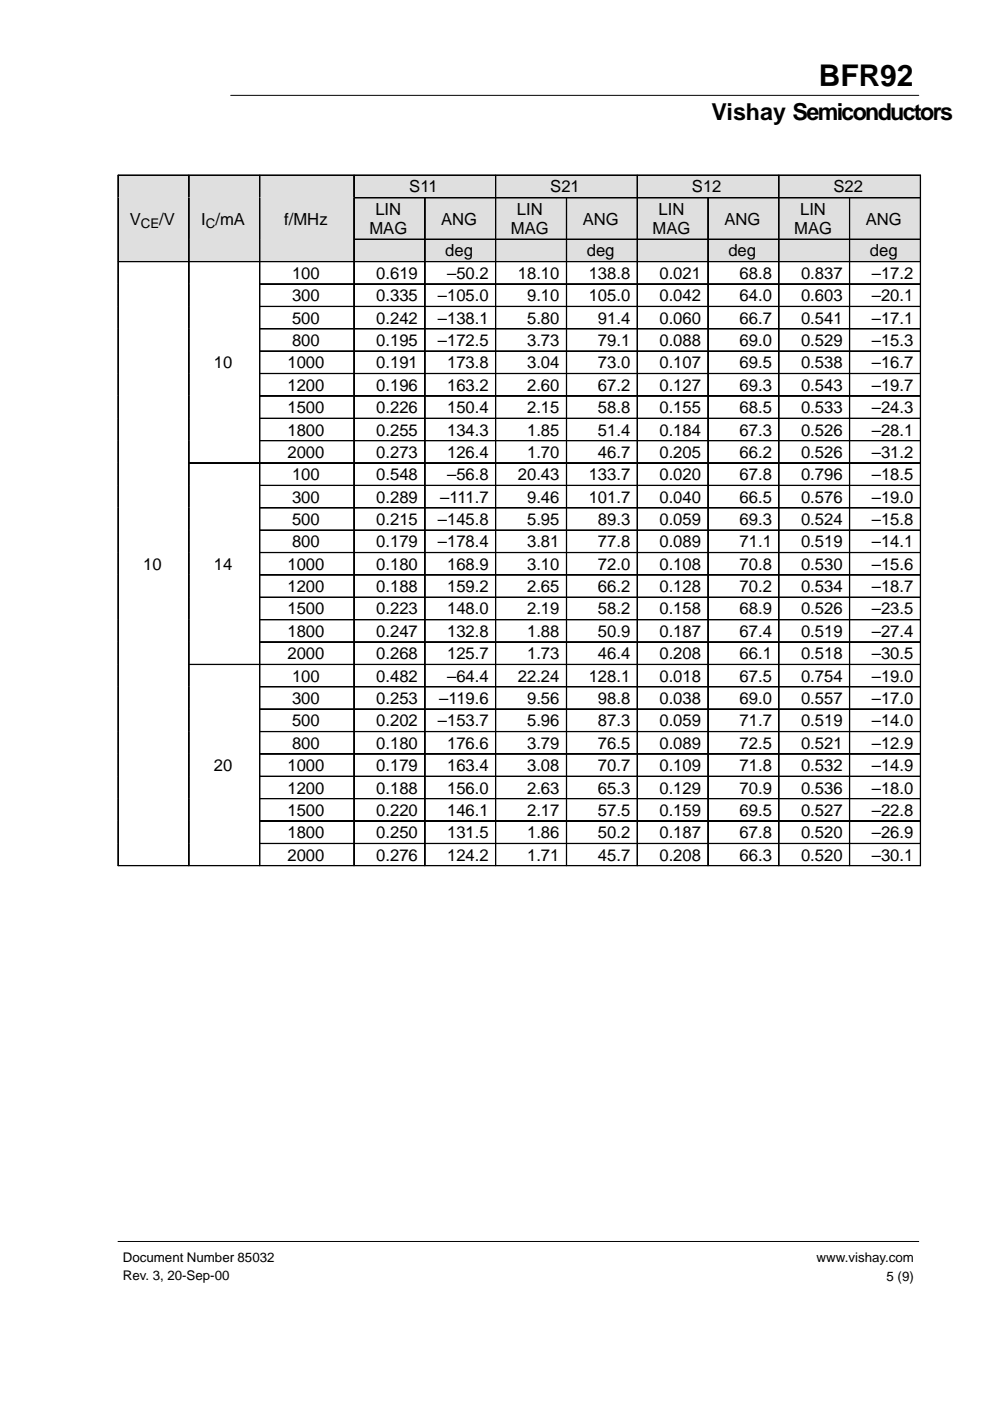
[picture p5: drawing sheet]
<svg xmlns="http://www.w3.org/2000/svg" width="210mm" height="297mm" viewBox="0 0 210 297" stroke-linecap="round" stroke-linejoin="round" font-family="sans-serif">
<defs><g id="words">
<text font-size="6.3" x="173.6" y="18.2">BFR92</text>
<text font-size="4.9" x="150.8" y="25.4">Vishay Semiconductors</text>
<g font-size="3.5">
<text x="86.8" y="40.8">S11</text>
<text x="116.7" y="40.8">S21</text>
<text x="146.7" y="40.8">S12</text>
<text x="176.7" y="40.8">S22</text>
<text x="27.5" y="47.6">V</text>
<text x="33.8" y="47.6">/V</text>
<text x="42.7" y="47.6">I /mA</text>
<text x="60.3" y="47.6">f/MHz</text>
<text x="79.6" y="45.6">LIN</text>
<text x="93.5" y="47.6">ANG</text>
<text x="109.6" y="45.6">LIN</text>
<text x="123.6" y="47.6">ANG</text>
<text x="139.6" y="45.6">LIN</text>
<text x="153.6" y="47.6">ANG</text>
<text x="169.6" y="45.6">LIN</text>
<text x="183.6" y="47.6">ANG</text>
<text x="78.3" y="49.7">MAG</text>
<text x="108.3" y="49.7">MAG</text>
<text x="138.4" y="49.7">MAG</text>
<text x="168.4" y="49.7">MAG</text>
<text x="61.9" y="59.1">100</text>
<text x="79.8" y="59.1">0.619</text>
<text x="94.4" y="54.4">deg</text>
<text x="94.8" y="59.1">–50.2</text>
<text x="109.8" y="59.1">18.10</text>
<text x="124.4" y="54.4">deg</text>
<text x="124.8" y="59.1">138.8</text>
<text x="139.8" y="59.1">0.021</text>
<text x="154.4" y="54.4">deg</text>
<text x="156.8" y="59.1">68.8</text>
<text x="169.8" y="59.1">0.837</text>
<text x="184.4" y="54.4">deg</text>
<text x="184.8" y="59.1">–17.2</text>
<text x="61.9" y="63.9">300</text>
<text x="79.8" y="63.9">0.335</text>
<text x="92.8" y="63.9">–105.0</text>
<text x="111.8" y="63.9">9.10</text>
<text x="124.8" y="63.9">105.0</text>
<text x="139.8" y="63.9">0.042</text>
<text x="156.8" y="63.9">64.0</text>
<text x="169.8" y="63.9">0.603</text>
<text x="184.8" y="63.9">–20.1</text>
<text x="61.9" y="68.6">500</text>
<text x="79.8" y="68.6">0.242</text>
<text x="92.8" y="68.6">–138.1</text>
<text x="111.8" y="68.6">5.80</text>
<text x="126.8" y="68.6">91.4</text>
<text x="139.8" y="68.6">0.060</text>
<text x="156.8" y="68.6">66.7</text>
<text x="169.8" y="68.6">0.541</text>
<text x="184.8" y="68.6">–17.1</text>
<text x="61.9" y="73.4">800</text>
<text x="79.8" y="73.4">0.195</text>
<text x="92.8" y="73.4">–172.5</text>
<text x="111.8" y="73.4">3.73</text>
<text x="126.8" y="73.4">79.1</text>
<text x="139.8" y="73.4">0.088</text>
<text x="156.8" y="73.4">69.0</text>
<text x="169.8" y="73.4">0.529</text>
<text x="184.8" y="73.4">–15.3</text>
<text x="45.3" y="78.1">10</text>
<text x="60.9" y="78.1">1000</text>
<text x="60.9" y="82.8">1200</text>
<text x="79.8" y="78.1">0.191</text>
<text x="79.8" y="82.8">0.196</text>
<text x="94.8" y="78.1">173.8</text>
<text x="94.8" y="82.8">163.2</text>
<text x="111.8" y="78.1">3.04</text>
<text x="111.8" y="82.8">2.60</text>
<text x="126.8" y="78.1">73.0</text>
<text x="126.8" y="82.8">67.2</text>
<text x="139.8" y="78.1">0.107</text>
<text x="139.8" y="82.8">0.127</text>
<text x="156.8" y="78.1">69.5</text>
<text x="156.8" y="82.8">69.3</text>
<text x="169.8" y="78.1">0.538</text>
<text x="169.8" y="82.8">0.543</text>
<text x="184.8" y="78.1">–16.7</text>
<text x="184.8" y="82.8">–19.7</text>
<text x="60.9" y="87.6">1500</text>
<text x="79.8" y="87.6">0.226</text>
<text x="94.8" y="87.6">150.4</text>
<text x="111.8" y="87.6">2.15</text>
<text x="126.8" y="87.6">58.8</text>
<text x="139.8" y="87.6">0.155</text>
<text x="156.8" y="87.6">68.5</text>
<text x="169.8" y="87.6">0.533</text>
<text x="184.8" y="87.6">–24.3</text>
<text x="60.9" y="92.3">1800</text>
<text x="79.8" y="92.3">0.255</text>
<text x="94.8" y="92.3">134.3</text>
<text x="111.8" y="92.3">1.85</text>
<text x="126.8" y="92.3">51.4</text>
<text x="139.8" y="92.3">0.184</text>
<text x="156.8" y="92.3">67.3</text>
<text x="169.8" y="92.3">0.526</text>
<text x="184.8" y="92.3">–28.1</text>
<text x="60.9" y="97.1">2000</text>
<text x="61.9" y="101.8">100</text>
<text x="79.8" y="97.1">0.273</text>
<text x="79.8" y="101.8">0.548</text>
<text x="94.8" y="97.1">126.4</text>
<text x="94.8" y="101.8">–56.8</text>
<text x="109.8" y="101.8">20.43</text>
<text x="111.8" y="97.1">1.70</text>
<text x="124.8" y="101.8">133.7</text>
<text x="126.8" y="97.1">46.7</text>
<text x="139.8" y="97.1">0.205</text>
<text x="139.8" y="101.8">0.020</text>
<text x="156.8" y="97.1">66.2</text>
<text x="156.8" y="101.8">67.8</text>
<text x="169.8" y="97.1">0.526</text>
<text x="169.8" y="101.8">0.796</text>
<text x="184.8" y="97.1">–31.2</text>
<text x="184.8" y="101.8">–18.5</text>
<text x="61.9" y="106.6">300</text>
<text x="79.8" y="106.6">0.289</text>
<text x="93.4" y="106.6">–111.7</text>
<text x="111.8" y="106.6">9.46</text>
<text x="124.8" y="106.6">101.7</text>
<text x="139.8" y="106.6">0.040</text>
<text x="156.8" y="106.6">66.5</text>
<text x="169.8" y="106.6">0.576</text>
<text x="184.8" y="106.6">–19.0</text>
<text x="61.9" y="111.3">500</text>
<text x="79.8" y="111.3">0.215</text>
<text x="92.8" y="111.3">–145.8</text>
<text x="111.8" y="111.3">5.95</text>
<text x="126.8" y="111.3">89.3</text>
<text x="139.8" y="111.3">0.059</text>
<text x="156.8" y="111.3">69.3</text>
<text x="169.8" y="111.3">0.524</text>
<text x="184.8" y="111.3">–15.8</text>
<text x="61.9" y="116.1">800</text>
<text x="79.8" y="116.1">0.179</text>
<text x="92.8" y="116.1">–178.4</text>
<text x="111.8" y="116.1">3.81</text>
<text x="126.8" y="116.1">77.8</text>
<text x="139.8" y="116.1">0.089</text>
<text x="156.8" y="116.1">71.1</text>
<text x="169.8" y="116.1">0.519</text>
<text x="184.8" y="116.1">–14.1</text>
<text x="30.3" y="120.8">10</text>
<text x="45.3" y="120.8">14</text>
<text x="60.9" y="120.8">1000</text>
<text x="60.9" y="125.5">1200</text>
<text x="79.8" y="120.8">0.180</text>
<text x="79.8" y="125.5">0.188</text>
<text x="94.8" y="120.8">168.9</text>
<text x="94.8" y="125.5">159.2</text>
<text x="111.8" y="120.8">3.10</text>
<text x="111.8" y="125.5">2.65</text>
<text x="126.8" y="120.8">72.0</text>
<text x="126.8" y="125.5">66.2</text>
<text x="139.8" y="120.8">0.108</text>
<text x="139.8" y="125.5">0.128</text>
<text x="156.8" y="120.8">70.8</text>
<text x="156.8" y="125.5">70.2</text>
<text x="169.8" y="120.8">0.530</text>
<text x="169.8" y="125.5">0.534</text>
<text x="184.8" y="120.8">–15.6</text>
<text x="184.8" y="125.5">–18.7</text>
<text x="60.9" y="130.3">1500</text>
<text x="79.8" y="130.3">0.223</text>
<text x="94.8" y="130.3">148.0</text>
<text x="111.8" y="130.3">2.19</text>
<text x="126.8" y="130.3">58.2</text>
<text x="139.8" y="130.3">0.158</text>
<text x="156.8" y="130.3">68.9</text>
<text x="169.8" y="130.3">0.526</text>
<text x="184.8" y="130.3">–23.5</text>
<text x="60.9" y="135">1800</text>
<text x="79.8" y="135">0.247</text>
<text x="94.8" y="135">132.8</text>
<text x="111.8" y="135">1.88</text>
<text x="126.8" y="135">50.9</text>
<text x="139.8" y="135">0.187</text>
<text x="156.8" y="135">67.4</text>
<text x="169.8" y="135">0.519</text>
<text x="184.8" y="135">–27.4</text>
<text x="60.9" y="139.8">2000</text>
<text x="79.8" y="139.8">0.268</text>
<text x="94.8" y="139.8">125.7</text>
<text x="111.8" y="139.8">1.73</text>
<text x="126.8" y="139.8">46.4</text>
<text x="139.8" y="139.8">0.208</text>
<text x="156.8" y="139.8">66.1</text>
<text x="169.8" y="139.8">0.518</text>
<text x="184.8" y="139.8">–30.5</text>
<text x="61.9" y="144.5">100</text>
<text x="61.9" y="149.3">300</text>
<text x="79.8" y="144.5">0.482</text>
<text x="79.8" y="149.3">0.253</text>
<text x="93.1" y="149.3">–119.6</text>
<text x="94.8" y="144.5">–64.4</text>
<text x="109.8" y="144.5">22.24</text>
<text x="111.8" y="149.3">9.56</text>
<text x="124.8" y="144.5">128.1</text>
<text x="126.8" y="149.3">98.8</text>
<text x="139.8" y="144.5">0.018</text>
<text x="139.8" y="149.3">0.038</text>
<text x="156.8" y="144.5">67.5</text>
<text x="156.8" y="149.3">69.0</text>
<text x="169.8" y="144.5">0.754</text>
<text x="169.8" y="149.3">0.557</text>
<text x="184.8" y="144.5">–19.0</text>
<text x="184.8" y="149.3">–17.0</text>
<text x="61.9" y="154">500</text>
<text x="79.8" y="154">0.202</text>
<text x="92.8" y="154">–153.7</text>
<text x="111.8" y="154">5.96</text>
<text x="126.8" y="154">87.3</text>
<text x="139.8" y="154">0.059</text>
<text x="156.8" y="154">71.7</text>
<text x="169.8" y="154">0.519</text>
<text x="184.8" y="154">–14.0</text>
<text x="61.9" y="158.8">800</text>
<text x="79.8" y="158.8">0.180</text>
<text x="94.8" y="158.8">176.6</text>
<text x="111.8" y="158.8">3.79</text>
<text x="126.8" y="158.8">76.5</text>
<text x="139.8" y="158.8">0.089</text>
<text x="156.8" y="158.8">72.5</text>
<text x="169.8" y="158.8">0.521</text>
<text x="184.8" y="158.8">–12.9</text>
<text x="45.3" y="163.5">20</text>
<text x="60.9" y="163.5">1000</text>
<text x="79.8" y="163.5">0.179</text>
<text x="94.8" y="163.5">163.4</text>
<text x="111.8" y="163.5">3.08</text>
<text x="126.8" y="163.5">70.7</text>
<text x="139.8" y="163.5">0.109</text>
<text x="156.8" y="163.5">71.8</text>
<text x="169.8" y="163.5">0.532</text>
<text x="184.8" y="163.5">–14.9</text>
<text x="60.9" y="168.2">1200</text>
<text x="60.9" y="173">1500</text>
<text x="79.8" y="168.2">0.188</text>
<text x="79.8" y="173">0.220</text>
<text x="94.8" y="168.2">156.0</text>
<text x="94.8" y="173">146.1</text>
<text x="111.8" y="168.2">2.63</text>
<text x="111.8" y="173">2.17</text>
<text x="126.8" y="168.2">65.3</text>
<text x="126.8" y="173">57.5</text>
<text x="139.8" y="168.2">0.129</text>
<text x="139.8" y="173">0.159</text>
<text x="156.8" y="168.2">70.9</text>
<text x="156.8" y="173">69.5</text>
<text x="169.8" y="168.2">0.536</text>
<text x="169.8" y="173">0.527</text>
<text x="184.8" y="168.2">–18.0</text>
<text x="184.8" y="173">–22.8</text>
<text x="60.9" y="177.7">1800</text>
<text x="79.8" y="177.7">0.250</text>
<text x="94.8" y="177.7">131.5</text>
<text x="111.8" y="177.7">1.86</text>
<text x="126.8" y="177.7">50.2</text>
<text x="139.8" y="177.7">0.187</text>
<text x="156.8" y="177.7">67.8</text>
<text x="169.8" y="177.7">0.520</text>
<text x="184.8" y="177.7">–26.9</text>
<text x="60.9" y="182.5">2000</text>
<text x="79.8" y="182.5">0.276</text>
<text x="94.8" y="182.5">124.2</text>
<text x="111.8" y="182.5">1.71</text>
<text x="126.8" y="182.5">45.7</text>
<text x="139.8" y="182.5">0.208</text>
<text x="156.8" y="182.5">66.3</text>
<text x="169.8" y="182.5">0.520</text>
<text x="184.8" y="182.5">–30.1</text>
</g>
<g font-size="2.8">
<text x="29.9" y="48.4">CE</text>
<text x="43.6" y="48.4">C</text>
<text x="26" y="267.6">Document Number 85032</text>
<text x="173.1" y="267.6">www.vishay.com</text>
<text x="26" y="271.5">Rev. 3, 20-Sep-00</text>
<text x="188" y="271.5">5 (9)</text>
</g>
</g></defs>
<path d="M48.9 20.2h145.9M25 263.2h169.8" fill="none" stroke="#000" stroke-width=".21"/>
<path d="M25 37.1h15v4.8h-15z" fill-rule="evenodd" fill="#dfdfdf"/>
<g fill="#000" stroke="#000" stroke-width=".21">
<path d="M25 37.1l.1 4.8z" fill-rule="evenodd"/>
<path d="M25 37.1l15 .1z" fill-rule="evenodd"/>
</g>
<path d="M40 37.1h15v4.8h-15z" fill-rule="evenodd" fill="#dfdfdf"/>
<g fill="#000" stroke="#000" stroke-width=".21">
<path d="M40 37.1l.1 4.8z" fill-rule="evenodd"/>
<path d="M40 37.1l15 .1z" fill-rule="evenodd"/>
</g>
<path d="M55 37.1h20.1v4.8h-20.1z" fill-rule="evenodd" fill="#dfdfdf"/>
<g fill="#000" stroke="#000" stroke-width=".21">
<path d="M55 37.1l.1 4.8z" fill-rule="evenodd"/>
<path d="M55 37.1l20 .1z" fill-rule="evenodd"/>
</g>
<path d="M75 37.1h30.1v4.8h-30.1z" fill-rule="evenodd" fill="#dfdfdf"/>
<g fill="#000" stroke="#000" stroke-width=".21">
<path d="M75 37.1l.1 4.8z" fill-rule="evenodd"/>
<path d="M75 37.1l30 .1z" fill-rule="evenodd"/>
</g>
<path d="M105.1 37.1h30v4.8h-30z" fill-rule="evenodd" fill="#dfdfdf"/>
<g fill="#000" stroke="#000" stroke-width=".21">
<path d="M105.1 37.1v4.8z" fill-rule="evenodd"/>
<path d="M105.1 37.1l30 .1z" fill-rule="evenodd"/>
</g>
<path d="M135.1 37.1h30v4.8h-30z" fill-rule="evenodd" fill="#dfdfdf"/>
<g fill="#000" stroke="#000" stroke-width=".21">
<path d="M135.1 37.1v4.8z" fill-rule="evenodd"/>
<path d="M135.1 37.1l30 .1z" fill-rule="evenodd"/>
</g>
<path d="M165.1 37.1h30v4.8h-30z" fill-rule="evenodd" fill="#dfdfdf"/>
<g fill="#000" stroke="#000" stroke-width=".21">
<path d="M165.1 37.1l.1 4.8z" fill-rule="evenodd"/>
<path d="M165.1 37.1l30.1 .1z" fill-rule="evenodd"/>
<path d="M195.1 37.1l.1 4.8z" fill-rule="evenodd"/>
</g>
<path d="M25 41.9h15v8.8h-15z" fill-rule="evenodd" fill="#dfdfdf"/>
<path d="M25 41.9l.1 8.8z" fill-rule="evenodd" fill="#000" stroke="#000" stroke-width=".21"/>
<path d="M40 41.9h15v8.8h-15z" fill-rule="evenodd" fill="#dfdfdf"/>
<path d="M40 41.9l.1 8.8z" fill-rule="evenodd" fill="#000" stroke="#000" stroke-width=".21"/>
<path d="M55 41.9h20.1v8.8h-20.1z" fill-rule="evenodd" fill="#dfdfdf"/>
<path d="M55 41.9l.1 8.8z" fill-rule="evenodd" fill="#000" stroke="#000" stroke-width=".21"/>
<path d="M75 41.9h15v8.8h-15z" fill-rule="evenodd" fill="#dfdfdf"/>
<g fill="#000" stroke="#000" stroke-width=".21">
<path d="M75 41.9l.1 8.8z" fill-rule="evenodd"/>
<path d="M75 41.9l15 .1z" fill-rule="evenodd"/>
</g>
<path d="M90.1 41.9h15v8.8h-15z" fill-rule="evenodd" fill="#dfdfdf"/>
<g fill="#000" stroke="#000" stroke-width=".21">
<path d="M90.1 41.9v8.8z" fill-rule="evenodd"/>
<path d="M90.1 41.9l14.9 .1z" fill-rule="evenodd"/>
</g>
<path d="M105.1 41.9h15v8.8h-15z" fill-rule="evenodd" fill="#dfdfdf"/>
<g fill="#000" stroke="#000" stroke-width=".21">
<path d="M105.1 41.9v8.8z" fill-rule="evenodd"/>
<path d="M105.1 41.9l15 .1z" fill-rule="evenodd"/>
</g>
<path d="M120.1 41.9h15v8.8h-15z" fill-rule="evenodd" fill="#dfdfdf"/>
<g fill="#000" stroke="#000" stroke-width=".21">
<path d="M120.1 41.9v8.8z" fill-rule="evenodd"/>
<path d="M120.1 41.9l15 .1z" fill-rule="evenodd"/>
</g>
<path d="M135.1 41.9h15v8.8h-15z" fill-rule="evenodd" fill="#dfdfdf"/>
<g fill="#000" stroke="#000" stroke-width=".21">
<path d="M135.1 41.9v8.8z" fill-rule="evenodd"/>
<path d="M135.1 41.9l15 .1z" fill-rule="evenodd"/>
</g>
<path d="M150.1 41.9h15v8.8h-15z" fill-rule="evenodd" fill="#dfdfdf"/>
<g fill="#000" stroke="#000" stroke-width=".21">
<path d="M150.1 41.9l.1 8.8z" fill-rule="evenodd"/>
<path d="M150.1 41.9l15 .1z" fill-rule="evenodd"/>
</g>
<path d="M165.1 41.9h15v8.8h-15z" fill-rule="evenodd" fill="#dfdfdf"/>
<g fill="#000" stroke="#000" stroke-width=".21">
<path d="M165.1 41.9l.1 8.8z" fill-rule="evenodd"/>
<path d="M165.1 41.9l15 .1z" fill-rule="evenodd"/>
</g>
<path d="M180.1 41.9h15v8.8h-15z" fill-rule="evenodd" fill="#dfdfdf"/>
<g fill="#000" stroke="#000" stroke-width=".21">
<path d="M180.1 41.9l.1 8.8z" fill-rule="evenodd"/>
<path d="M180.1 41.9l15.1 .1z" fill-rule="evenodd"/>
<path d="M195.1 41.9l.1 8.8z" fill-rule="evenodd"/>
</g>
<path d="M25 50.7h15v4.7h-15z" fill-rule="evenodd" fill="#dfdfdf"/>
<path d="M25 50.7l.1 4.7z" fill-rule="evenodd" fill="#000" stroke="#000" stroke-width=".21"/>
<path d="M40 50.7h15v4.7h-15z" fill-rule="evenodd" fill="#dfdfdf"/>
<path d="M40 50.7l.1 4.7z" fill-rule="evenodd" fill="#000" stroke="#000" stroke-width=".21"/>
<path d="M55 50.7h20.1v4.7h-20.1z" fill-rule="evenodd" fill="#dfdfdf"/>
<path d="M55 50.7l.1 4.7z" fill-rule="evenodd" fill="#000" stroke="#000" stroke-width=".21"/>
<path d="M75 50.7h15v4.7h-15z" fill-rule="evenodd" fill="#dfdfdf"/>
<g fill="#000" stroke="#000" stroke-width=".21">
<path d="M75 50.7l.1 4.7z" fill-rule="evenodd"/>
<path d="M75 50.7l15 .1z" fill-rule="evenodd"/>
</g>
<path d="M90.1 50.7h15v4.7h-15z" fill-rule="evenodd" fill="#dfdfdf"/>
<g fill="#000" stroke="#000" stroke-width=".21">
<path d="M90.1 50.7v4.7z" fill-rule="evenodd"/>
<path d="M90.1 50.7l14.9 .1z" fill-rule="evenodd"/>
</g>
<path d="M105.1 50.7h15v4.7h-15z" fill-rule="evenodd" fill="#dfdfdf"/>
<g fill="#000" stroke="#000" stroke-width=".21">
<path d="M105.1 50.7v4.7z" fill-rule="evenodd"/>
<path d="M105.1 50.7l15 .1z" fill-rule="evenodd"/>
</g>
<path d="M120.1 50.7h15v4.7h-15z" fill-rule="evenodd" fill="#dfdfdf"/>
<g fill="#000" stroke="#000" stroke-width=".21">
<path d="M120.1 50.7v4.7z" fill-rule="evenodd"/>
<path d="M120.1 50.7l15 .1z" fill-rule="evenodd"/>
</g>
<path d="M135.1 50.7h15v4.7h-15z" fill-rule="evenodd" fill="#dfdfdf"/>
<g fill="#000" stroke="#000" stroke-width=".21">
<path d="M135.1 50.7v4.7z" fill-rule="evenodd"/>
<path d="M135.1 50.7l15 .1z" fill-rule="evenodd"/>
</g>
<path d="M150.1 50.7h15v4.7h-15z" fill-rule="evenodd" fill="#dfdfdf"/>
<g fill="#000" stroke="#000" stroke-width=".21">
<path d="M150.1 50.7l.1 4.7z" fill-rule="evenodd"/>
<path d="M150.1 50.7l15 .1z" fill-rule="evenodd"/>
</g>
<path d="M165.1 50.7h15v4.7h-15z" fill-rule="evenodd" fill="#dfdfdf"/>
<g fill="#000" stroke="#000" stroke-width=".21">
<path d="M165.1 50.7l.1 4.7z" fill-rule="evenodd"/>
<path d="M165.1 50.7l15 .1z" fill-rule="evenodd"/>
</g>
<path d="M180.1 50.7h15v4.7h-15z" fill-rule="evenodd" fill="#dfdfdf"/>
<g fill="#000" stroke="#000" stroke-width=".21">
<path d="M25 55.4l.1 4.8z" fill-rule="evenodd"/>
<path d="M25 55.4l15 .1z" fill-rule="evenodd"/>
<path d="M40 55.4l.1 4.8z" fill-rule="evenodd"/>
<path d="M40 55.4l15 .1z" fill-rule="evenodd"/>
<path d="M55 55.4l.1 4.8z" fill-rule="evenodd"/>
<path d="M55 55.4l20 .1z" fill-rule="evenodd"/>
<path d="M75 55.4l.1 4.8z" fill-rule="evenodd"/>
<path d="M75 55.4l15 .1z" fill-rule="evenodd"/>
<path d="M90.1 55.4v4.8z" fill-rule="evenodd"/>
<path d="M90.1 55.4l14.9 .1z" fill-rule="evenodd"/>
<path d="M105.1 55.4v4.8z" fill-rule="evenodd"/>
<path d="M105.1 55.4l15 .1z" fill-rule="evenodd"/>
<path d="M120.1 55.4v4.8z" fill-rule="evenodd"/>
<path d="M120.1 55.4l15 .1z" fill-rule="evenodd"/>
<path d="M135.1 55.4v4.8z" fill-rule="evenodd"/>
<path d="M135.1 55.4l15 .1z" fill-rule="evenodd"/>
<path d="M150.1 55.4l.1 4.8z" fill-rule="evenodd"/>
<path d="M150.1 55.4l15 .1z" fill-rule="evenodd"/>
<path d="M165.1 55.4l.1 4.8z" fill-rule="evenodd"/>
<path d="M165.1 55.4l15 .1z" fill-rule="evenodd"/>
<path d="M180.1 50.7l.1 4.7z" fill-rule="evenodd"/>
<path d="M180.1 50.7l15.1 .1z" fill-rule="evenodd"/>
<path d="M180.1 55.4l.1 4.8z" fill-rule="evenodd"/>
<path d="M180.1 55.4l15.1 .1z" fill-rule="evenodd"/>
<path d="M195.1 50.7l.1 4.7z" fill-rule="evenodd"/>
<path d="M195.1 55.4l.1 4.8z" fill-rule="evenodd"/>
<path d="M25 60.2l.1 4.7z" fill-rule="evenodd"/>
<path d="M25 64.9l.1 4.8z" fill-rule="evenodd"/>
<path d="M25 69.7l.1 4.7z" fill-rule="evenodd"/>
<path d="M25 74.4l.1 4.7z" fill-rule="evenodd"/>
<path d="M25 79.2l.1 4.7z" fill-rule="evenodd"/>
<path d="M40 60.2l.1 4.7z" fill-rule="evenodd"/>
<path d="M40 64.9l.1 4.8z" fill-rule="evenodd"/>
<path d="M40 69.7l.1 4.7z" fill-rule="evenodd"/>
<path d="M40 74.4l.1 4.7z" fill-rule="evenodd"/>
<path d="M40 79.2l.1 4.7z" fill-rule="evenodd"/>
<path d="M55 60.2l.1 4.7z" fill-rule="evenodd"/>
<path d="M55 60.2l20 .1z" fill-rule="evenodd"/>
<path d="M55 64.9l.1 4.8z" fill-rule="evenodd"/>
<path d="M55 64.9l20 .1z" fill-rule="evenodd"/>
<path d="M55 69.7l.1 4.7z" fill-rule="evenodd"/>
<path d="M55 69.7h20z" fill-rule="evenodd"/>
<path d="M55 74.4l.1 4.7z" fill-rule="evenodd"/>
<path d="M55 74.4l20 .1z" fill-rule="evenodd"/>
<path d="M55 79.2l.1 4.7z" fill-rule="evenodd"/>
<path d="M55 79.2h20z" fill-rule="evenodd"/>
<path d="M75 60.2l.1 4.7z" fill-rule="evenodd"/>
<path d="M75 60.2l15 .1z" fill-rule="evenodd"/>
<path d="M75 64.9l.1 4.8z" fill-rule="evenodd"/>
<path d="M75 64.9l15 .1z" fill-rule="evenodd"/>
<path d="M75 69.7l.1 4.7z" fill-rule="evenodd"/>
<path d="M75 69.7h15z" fill-rule="evenodd"/>
<path d="M75 74.4l.1 4.7z" fill-rule="evenodd"/>
<path d="M75 74.4l15 .1z" fill-rule="evenodd"/>
<path d="M75 79.2l.1 4.7z" fill-rule="evenodd"/>
<path d="M75 79.2h15z" fill-rule="evenodd"/>
<path d="M90.1 60.2v4.7z" fill-rule="evenodd"/>
<path d="M90.1 60.2l14.9 .1z" fill-rule="evenodd"/>
<path d="M90.1 64.9v4.8z" fill-rule="evenodd"/>
<path d="M90.1 64.9l14.9 .1z" fill-rule="evenodd"/>
<path d="M90.1 69.7v4.7z" fill-rule="evenodd"/>
<path d="M90.1 69.7h14.9z" fill-rule="evenodd"/>
<path d="M90.1 74.4v4.7z" fill-rule="evenodd"/>
<path d="M90.1 74.4l14.9 .1z" fill-rule="evenodd"/>
<path d="M90.1 79.2v4.7z" fill-rule="evenodd"/>
<path d="M90.1 79.2h14.9z" fill-rule="evenodd"/>
<path d="M105.1 60.2v4.7z" fill-rule="evenodd"/>
<path d="M105.1 60.2l15 .1z" fill-rule="evenodd"/>
<path d="M105.1 64.9v4.8z" fill-rule="evenodd"/>
<path d="M105.1 64.9l15 .1z" fill-rule="evenodd"/>
<path d="M105.1 69.7v4.7z" fill-rule="evenodd"/>
<path d="M105.1 69.7h15z" fill-rule="evenodd"/>
<path d="M105.1 74.4v4.7z" fill-rule="evenodd"/>
<path d="M105.1 74.4l15 .1z" fill-rule="evenodd"/>
<path d="M105.1 79.2v4.7z" fill-rule="evenodd"/>
<path d="M105.1 79.2h15z" fill-rule="evenodd"/>
<path d="M120.1 60.2v4.7z" fill-rule="evenodd"/>
<path d="M120.1 60.2l15 .1z" fill-rule="evenodd"/>
<path d="M120.1 64.9v4.8z" fill-rule="evenodd"/>
<path d="M120.1 64.9l15 .1z" fill-rule="evenodd"/>
<path d="M120.1 69.7v4.7z" fill-rule="evenodd"/>
<path d="M120.1 69.7h15z" fill-rule="evenodd"/>
<path d="M120.1 74.4v4.7z" fill-rule="evenodd"/>
<path d="M120.1 74.4l15 .1z" fill-rule="evenodd"/>
<path d="M120.1 79.2v4.7z" fill-rule="evenodd"/>
<path d="M120.1 79.2h15z" fill-rule="evenodd"/>
<path d="M135.1 60.2v4.7z" fill-rule="evenodd"/>
<path d="M135.1 60.2l15 .1z" fill-rule="evenodd"/>
<path d="M135.1 64.9v4.8z" fill-rule="evenodd"/>
<path d="M135.1 64.9l15 .1z" fill-rule="evenodd"/>
<path d="M135.1 69.7v4.7z" fill-rule="evenodd"/>
<path d="M135.1 69.7h15z" fill-rule="evenodd"/>
<path d="M135.1 74.4v4.7z" fill-rule="evenodd"/>
<path d="M135.1 74.4l15 .1z" fill-rule="evenodd"/>
<path d="M135.1 79.2v4.7z" fill-rule="evenodd"/>
<path d="M135.1 79.2h15z" fill-rule="evenodd"/>
<path d="M150.1 60.2l.1 4.7z" fill-rule="evenodd"/>
<path d="M150.1 60.2l15 .1z" fill-rule="evenodd"/>
<path d="M150.1 64.9l.1 4.8z" fill-rule="evenodd"/>
<path d="M150.1 64.9l15 .1z" fill-rule="evenodd"/>
<path d="M150.1 69.7l.1 4.7z" fill-rule="evenodd"/>
<path d="M150.1 69.7h15z" fill-rule="evenodd"/>
<path d="M150.1 74.4l.1 4.7z" fill-rule="evenodd"/>
<path d="M150.1 74.4l15 .1z" fill-rule="evenodd"/>
<path d="M150.1 79.2l.1 4.7z" fill-rule="evenodd"/>
<path d="M150.1 79.2h15z" fill-rule="evenodd"/>
<path d="M165.1 60.2l.1 4.7z" fill-rule="evenodd"/>
<path d="M165.1 60.2l15 .1z" fill-rule="evenodd"/>
<path d="M165.1 64.9l.1 4.8z" fill-rule="evenodd"/>
<path d="M165.1 64.9l15 .1z" fill-rule="evenodd"/>
<path d="M165.1 69.7l.1 4.7z" fill-rule="evenodd"/>
<path d="M165.1 69.7h15z" fill-rule="evenodd"/>
<path d="M165.1 74.4l.1 4.7z" fill-rule="evenodd"/>
<path d="M165.1 74.4l15 .1z" fill-rule="evenodd"/>
<path d="M165.1 79.2l.1 4.7z" fill-rule="evenodd"/>
<path d="M165.1 79.2h15z" fill-rule="evenodd"/>
<path d="M180.1 60.2l.1 4.7z" fill-rule="evenodd"/>
<path d="M180.1 60.2l15.1 .1z" fill-rule="evenodd"/>
<path d="M180.1 64.9l.1 4.8z" fill-rule="evenodd"/>
<path d="M180.1 64.9l15.1 .1z" fill-rule="evenodd"/>
<path d="M180.1 69.7l.1 4.7z" fill-rule="evenodd"/>
<path d="M180.1 69.7h15.1z" fill-rule="evenodd"/>
<path d="M180.1 74.4l.1 4.7z" fill-rule="evenodd"/>
<path d="M180.1 74.4l15.1 .1z" fill-rule="evenodd"/>
<path d="M180.1 79.2l.1 4.7z" fill-rule="evenodd"/>
<path d="M180.1 79.2h15.1z" fill-rule="evenodd"/>
<path d="M195.1 60.2l.1 4.7z" fill-rule="evenodd"/>
<path d="M195.1 64.9l.1 4.8z" fill-rule="evenodd"/>
<path d="M195.1 69.7l.1 4.7z" fill-rule="evenodd"/>
<path d="M195.1 74.4l.1 4.7z" fill-rule="evenodd"/>
<path d="M195.1 79.2l.1 4.7z" fill-rule="evenodd"/>
<path d="M25 83.9l.1 4.7z" fill-rule="evenodd"/>
<path d="M25 88.7l.1 4.7z" fill-rule="evenodd"/>
<path d="M25 93.4l.1 4.7z" fill-rule="evenodd"/>
<path d="M25 98.1l.1 4.8z" fill-rule="evenodd"/>
<path d="M40 83.9l.1 4.7z" fill-rule="evenodd"/>
<path d="M40 88.7l.1 4.7z" fill-rule="evenodd"/>
<path d="M40 93.4l.1 4.7z" fill-rule="evenodd"/>
<path d="M40 98.1l.1 4.8z" fill-rule="evenodd"/>
<path d="M40 98.1l15 .1z" fill-rule="evenodd"/>
<path d="M55 83.9l.1 4.7z" fill-rule="evenodd"/>
<path d="M55 83.9l20 .1z" fill-rule="evenodd"/>
<path d="M55 88.7l.1 4.7z" fill-rule="evenodd"/>
<path d="M55 88.7h20z" fill-rule="evenodd"/>
<path d="M55 93.4l.1 4.7z" fill-rule="evenodd"/>
<path d="M55 93.4l20 .1z" fill-rule="evenodd"/>
<path d="M55 98.1l.1 4.8z" fill-rule="evenodd"/>
<path d="M55 98.1l20 .1z" fill-rule="evenodd"/>
<path d="M75 83.9l.1 4.7z" fill-rule="evenodd"/>
<path d="M75 83.9l15 .1z" fill-rule="evenodd"/>
<path d="M75 88.7l.1 4.7z" fill-rule="evenodd"/>
<path d="M75 88.7h15z" fill-rule="evenodd"/>
<path d="M75 93.4l.1 4.7z" fill-rule="evenodd"/>
<path d="M75 93.4l15 .1z" fill-rule="evenodd"/>
<path d="M75 98.1l.1 4.8z" fill-rule="evenodd"/>
<path d="M75 98.1l15 .1z" fill-rule="evenodd"/>
<path d="M90.1 83.9v4.7z" fill-rule="evenodd"/>
<path d="M90.1 83.9l14.9 .1z" fill-rule="evenodd"/>
<path d="M90.1 88.7v4.7z" fill-rule="evenodd"/>
<path d="M90.1 88.7h14.9z" fill-rule="evenodd"/>
<path d="M90.1 93.4v4.7z" fill-rule="evenodd"/>
<path d="M90.1 93.4l14.9 .1z" fill-rule="evenodd"/>
<path d="M90.1 98.1v4.8z" fill-rule="evenodd"/>
<path d="M90.1 98.1l14.9 .1z" fill-rule="evenodd"/>
<path d="M105.1 83.9v4.7z" fill-rule="evenodd"/>
<path d="M105.1 83.9l15 .1z" fill-rule="evenodd"/>
<path d="M105.1 88.7v4.7z" fill-rule="evenodd"/>
<path d="M105.1 88.7h15z" fill-rule="evenodd"/>
<path d="M105.1 93.4v4.7z" fill-rule="evenodd"/>
<path d="M105.1 93.4l15 .1z" fill-rule="evenodd"/>
<path d="M105.1 98.1v4.8z" fill-rule="evenodd"/>
<path d="M105.1 98.1l15 .1z" fill-rule="evenodd"/>
<path d="M120.1 83.9v4.7z" fill-rule="evenodd"/>
<path d="M120.1 83.9l15 .1z" fill-rule="evenodd"/>
<path d="M120.1 88.7v4.7z" fill-rule="evenodd"/>
<path d="M120.1 88.7h15z" fill-rule="evenodd"/>
<path d="M120.1 93.4v4.7z" fill-rule="evenodd"/>
<path d="M120.1 93.4l15 .1z" fill-rule="evenodd"/>
<path d="M120.1 98.1v4.8z" fill-rule="evenodd"/>
<path d="M120.1 98.1l15 .1z" fill-rule="evenodd"/>
<path d="M135.1 83.9v4.7z" fill-rule="evenodd"/>
<path d="M135.1 83.9l15 .1z" fill-rule="evenodd"/>
<path d="M135.1 88.7v4.7z" fill-rule="evenodd"/>
<path d="M135.1 88.7h15z" fill-rule="evenodd"/>
<path d="M135.1 93.4v4.7z" fill-rule="evenodd"/>
<path d="M135.1 93.4l15 .1z" fill-rule="evenodd"/>
<path d="M135.1 98.1v4.8z" fill-rule="evenodd"/>
<path d="M135.1 98.1l15 .1z" fill-rule="evenodd"/>
<path d="M150.1 83.9l.1 4.7z" fill-rule="evenodd"/>
<path d="M150.1 83.9l15 .1z" fill-rule="evenodd"/>
<path d="M150.1 88.7l.1 4.7z" fill-rule="evenodd"/>
<path d="M150.1 88.7h15z" fill-rule="evenodd"/>
<path d="M150.1 93.4l.1 4.7z" fill-rule="evenodd"/>
<path d="M150.1 93.4l15 .1z" fill-rule="evenodd"/>
<path d="M150.1 98.1l.1 4.8z" fill-rule="evenodd"/>
<path d="M150.1 98.1l15 .1z" fill-rule="evenodd"/>
<path d="M165.1 83.9l.1 4.7z" fill-rule="evenodd"/>
<path d="M165.1 83.9l15 .1z" fill-rule="evenodd"/>
<path d="M165.1 88.7l.1 4.7z" fill-rule="evenodd"/>
<path d="M165.1 88.7h15z" fill-rule="evenodd"/>
<path d="M165.1 93.4l.1 4.7z" fill-rule="evenodd"/>
<path d="M165.1 93.4l15 .1z" fill-rule="evenodd"/>
<path d="M165.1 98.1l.1 4.8z" fill-rule="evenodd"/>
<path d="M165.1 98.1l15 .1z" fill-rule="evenodd"/>
<path d="M180.1 83.9l.1 4.7z" fill-rule="evenodd"/>
<path d="M180.1 83.9l15.1 .1z" fill-rule="evenodd"/>
<path d="M180.1 88.7l.1 4.7z" fill-rule="evenodd"/>
<path d="M180.1 88.7h15.1z" fill-rule="evenodd"/>
<path d="M180.1 93.4l.1 4.7z" fill-rule="evenodd"/>
<path d="M180.1 93.4l15.1 .1z" fill-rule="evenodd"/>
<path d="M180.1 98.1l.1 4.8z" fill-rule="evenodd"/>
<path d="M180.1 98.1l15.1 .1z" fill-rule="evenodd"/>
<path d="M195.1 83.9l.1 4.7z" fill-rule="evenodd"/>
<path d="M195.1 88.7l.1 4.7z" fill-rule="evenodd"/>
<path d="M195.1 93.4l.1 4.7z" fill-rule="evenodd"/>
<path d="M195.1 98.1l.1 4.8z" fill-rule="evenodd"/>
<path d="M25 102.9l.1 4.7z" fill-rule="evenodd"/>
<path d="M25 107.6l.1 4.8z" fill-rule="evenodd"/>
<path d="M25 112.4l.1 4.7z" fill-rule="evenodd"/>
<path d="M25 117.1l.1 4.7z" fill-rule="evenodd"/>
<path d="M40 102.9l.1 4.7z" fill-rule="evenodd"/>
<path d="M40 107.6l.1 4.8z" fill-rule="evenodd"/>
<path d="M40 112.4l.1 4.7z" fill-rule="evenodd"/>
<path d="M40 117.1l.1 4.7z" fill-rule="evenodd"/>
<path d="M55 102.9l.1 4.7z" fill-rule="evenodd"/>
<path d="M55 102.9h20z" fill-rule="evenodd"/>
<path d="M55 107.6l.1 4.8z" fill-rule="evenodd"/>
<path d="M55 107.6l20 .1z" fill-rule="evenodd"/>
<path d="M55 112.4l.1 4.7z" fill-rule="evenodd"/>
<path d="M55 112.4h20z" fill-rule="evenodd"/>
<path d="M55 117.1l.1 4.7z" fill-rule="evenodd"/>
<path d="M55 117.1l20 .1z" fill-rule="evenodd"/>
<path d="M75 102.9l.1 4.7z" fill-rule="evenodd"/>
<path d="M75 102.9h15z" fill-rule="evenodd"/>
<path d="M75 107.6l.1 4.8z" fill-rule="evenodd"/>
<path d="M75 107.6l15 .1z" fill-rule="evenodd"/>
<path d="M75 112.4l.1 4.7z" fill-rule="evenodd"/>
<path d="M75 112.4h15z" fill-rule="evenodd"/>
<path d="M75 117.1l.1 4.7z" fill-rule="evenodd"/>
<path d="M75 117.1l15 .1z" fill-rule="evenodd"/>
<path d="M90.1 102.9v4.7z" fill-rule="evenodd"/>
<path d="M90.1 102.9h14.9z" fill-rule="evenodd"/>
<path d="M90.1 107.6v4.8z" fill-rule="evenodd"/>
<path d="M90.1 107.6l14.9 .1z" fill-rule="evenodd"/>
<path d="M90.1 112.4v4.7z" fill-rule="evenodd"/>
<path d="M90.1 112.4h14.9z" fill-rule="evenodd"/>
<path d="M90.1 117.1v4.7z" fill-rule="evenodd"/>
<path d="M90.1 117.1l14.9 .1z" fill-rule="evenodd"/>
<path d="M105.1 102.9v4.7z" fill-rule="evenodd"/>
<path d="M105.1 102.9h15z" fill-rule="evenodd"/>
<path d="M105.1 107.6v4.8z" fill-rule="evenodd"/>
<path d="M105.1 107.6l15 .1z" fill-rule="evenodd"/>
<path d="M105.1 112.4v4.7z" fill-rule="evenodd"/>
<path d="M105.1 112.4h15z" fill-rule="evenodd"/>
<path d="M105.1 117.1v4.7z" fill-rule="evenodd"/>
<path d="M105.1 117.1l15 .1z" fill-rule="evenodd"/>
<path d="M120.1 102.9v4.7z" fill-rule="evenodd"/>
<path d="M120.1 102.9h15z" fill-rule="evenodd"/>
<path d="M120.1 107.6v4.8z" fill-rule="evenodd"/>
<path d="M120.1 107.6l15 .1z" fill-rule="evenodd"/>
<path d="M120.1 112.4v4.7z" fill-rule="evenodd"/>
<path d="M120.1 112.4h15z" fill-rule="evenodd"/>
<path d="M120.1 117.1v4.7z" fill-rule="evenodd"/>
<path d="M120.1 117.1l15 .1z" fill-rule="evenodd"/>
<path d="M135.1 102.9v4.7z" fill-rule="evenodd"/>
<path d="M135.1 102.9h15z" fill-rule="evenodd"/>
<path d="M135.1 107.6v4.8z" fill-rule="evenodd"/>
<path d="M135.1 107.6l15 .1z" fill-rule="evenodd"/>
<path d="M135.1 112.4v4.7z" fill-rule="evenodd"/>
<path d="M135.1 112.4h15z" fill-rule="evenodd"/>
<path d="M135.1 117.1v4.7z" fill-rule="evenodd"/>
<path d="M135.1 117.1l15 .1z" fill-rule="evenodd"/>
<path d="M150.1 102.9l.1 4.7z" fill-rule="evenodd"/>
<path d="M150.1 102.9h15z" fill-rule="evenodd"/>
<path d="M150.1 107.6l.1 4.8z" fill-rule="evenodd"/>
<path d="M150.1 107.6l15 .1z" fill-rule="evenodd"/>
<path d="M150.1 112.4l.1 4.7z" fill-rule="evenodd"/>
<path d="M150.1 112.4h15z" fill-rule="evenodd"/>
<path d="M150.1 117.1l.1 4.7z" fill-rule="evenodd"/>
<path d="M150.1 117.1l15 .1z" fill-rule="evenodd"/>
<path d="M165.1 102.9l.1 4.7z" fill-rule="evenodd"/>
<path d="M165.1 102.9h15z" fill-rule="evenodd"/>
<path d="M165.1 107.6l.1 4.8z" fill-rule="evenodd"/>
<path d="M165.1 107.6l15 .1z" fill-rule="evenodd"/>
<path d="M165.1 112.4l.1 4.7z" fill-rule="evenodd"/>
<path d="M165.1 112.4h15z" fill-rule="evenodd"/>
<path d="M165.1 117.1l.1 4.7z" fill-rule="evenodd"/>
<path d="M165.1 117.1l15 .1z" fill-rule="evenodd"/>
<path d="M180.1 102.9l.1 4.7z" fill-rule="evenodd"/>
<path d="M180.1 102.9h15.1z" fill-rule="evenodd"/>
<path d="M180.1 107.6l.1 4.8z" fill-rule="evenodd"/>
<path d="M180.1 107.6l15.1 .1z" fill-rule="evenodd"/>
<path d="M180.1 112.4l.1 4.7z" fill-rule="evenodd"/>
<path d="M180.1 112.4h15.1z" fill-rule="evenodd"/>
<path d="M180.1 117.1l.1 4.7z" fill-rule="evenodd"/>
<path d="M180.1 117.1l15.1 .1z" fill-rule="evenodd"/>
<path d="M195.1 102.9l.1 4.7z" fill-rule="evenodd"/>
<path d="M195.1 107.6l.1 4.8z" fill-rule="evenodd"/>
<path d="M195.1 112.4l.1 4.7z" fill-rule="evenodd"/>
<path d="M195.1 117.1l.1 4.7z" fill-rule="evenodd"/>
<path d="M25 121.9l.1 4.7z" fill-rule="evenodd"/>
<path d="M25 126.6l.1 4.7z" fill-rule="evenodd"/>
<path d="M25 131.4l.1 4.7z" fill-rule="evenodd"/>
<path d="M25 136.1l.1 4.7z" fill-rule="evenodd"/>
<path d="M40 121.9l.1 4.7z" fill-rule="evenodd"/>
<path d="M40 126.6l.1 4.7z" fill-rule="evenodd"/>
<path d="M40 131.4l.1 4.7z" fill-rule="evenodd"/>
<path d="M40 136.1l.1 4.7z" fill-rule="evenodd"/>
<path d="M55 121.9l.1 4.7z" fill-rule="evenodd"/>
<path d="M55 121.9h20z" fill-rule="evenodd"/>
<path d="M55 126.6l.1 4.7z" fill-rule="evenodd"/>
<path d="M55 126.6l20 .1z" fill-rule="evenodd"/>
<path d="M55 131.4l.1 4.7z" fill-rule="evenodd"/>
<path d="M55 131.4h20z" fill-rule="evenodd"/>
<path d="M55 136.1l.1 4.7z" fill-rule="evenodd"/>
<path d="M55 136.1l20 .1z" fill-rule="evenodd"/>
<path d="M75 121.9l.1 4.7z" fill-rule="evenodd"/>
<path d="M75 121.9h15z" fill-rule="evenodd"/>
<path d="M75 126.6l.1 4.7z" fill-rule="evenodd"/>
<path d="M75 126.6l15 .1z" fill-rule="evenodd"/>
<path d="M75 131.4l.1 4.7z" fill-rule="evenodd"/>
<path d="M75 131.4h15z" fill-rule="evenodd"/>
<path d="M75 136.1l.1 4.7z" fill-rule="evenodd"/>
<path d="M75 136.1l15 .1z" fill-rule="evenodd"/>
<path d="M90.1 121.9v4.7z" fill-rule="evenodd"/>
<path d="M90.1 121.9h14.9z" fill-rule="evenodd"/>
<path d="M90.1 126.6v4.7z" fill-rule="evenodd"/>
<path d="M90.1 126.6l14.9 .1z" fill-rule="evenodd"/>
<path d="M90.1 131.4v4.7z" fill-rule="evenodd"/>
<path d="M90.1 131.4h14.9z" fill-rule="evenodd"/>
<path d="M90.1 136.1v4.7z" fill-rule="evenodd"/>
<path d="M90.1 136.1l14.9 .1z" fill-rule="evenodd"/>
<path d="M105.1 121.9v4.7z" fill-rule="evenodd"/>
<path d="M105.1 121.9h15z" fill-rule="evenodd"/>
<path d="M105.1 126.6v4.7z" fill-rule="evenodd"/>
<path d="M105.1 126.6l15 .1z" fill-rule="evenodd"/>
<path d="M105.1 131.4v4.7z" fill-rule="evenodd"/>
<path d="M105.1 131.4h15z" fill-rule="evenodd"/>
<path d="M105.1 136.1v4.7z" fill-rule="evenodd"/>
<path d="M105.1 136.1l15 .1z" fill-rule="evenodd"/>
<path d="M120.1 121.9v4.7z" fill-rule="evenodd"/>
<path d="M120.1 121.9h15z" fill-rule="evenodd"/>
<path d="M120.1 126.6v4.7z" fill-rule="evenodd"/>
<path d="M120.1 126.6l15 .1z" fill-rule="evenodd"/>
<path d="M120.1 131.4v4.7z" fill-rule="evenodd"/>
<path d="M120.1 131.4h15z" fill-rule="evenodd"/>
<path d="M120.1 136.1v4.7z" fill-rule="evenodd"/>
<path d="M120.1 136.1l15 .1z" fill-rule="evenodd"/>
<path d="M135.1 121.9v4.7z" fill-rule="evenodd"/>
<path d="M135.1 121.9h15z" fill-rule="evenodd"/>
<path d="M135.1 126.6v4.7z" fill-rule="evenodd"/>
<path d="M135.1 126.6l15 .1z" fill-rule="evenodd"/>
<path d="M135.1 131.4v4.7z" fill-rule="evenodd"/>
<path d="M135.1 131.4h15z" fill-rule="evenodd"/>
<path d="M135.1 136.1v4.7z" fill-rule="evenodd"/>
<path d="M135.1 136.1l15 .1z" fill-rule="evenodd"/>
<path d="M150.1 121.9l.1 4.7z" fill-rule="evenodd"/>
<path d="M150.1 121.9h15z" fill-rule="evenodd"/>
<path d="M150.1 126.6l.1 4.7z" fill-rule="evenodd"/>
<path d="M150.1 126.6l15 .1z" fill-rule="evenodd"/>
<path d="M150.1 131.4l.1 4.7z" fill-rule="evenodd"/>
<path d="M150.1 131.4h15z" fill-rule="evenodd"/>
<path d="M150.1 136.1l.1 4.7z" fill-rule="evenodd"/>
<path d="M150.1 136.1l15 .1z" fill-rule="evenodd"/>
<path d="M165.1 121.9l.1 4.7z" fill-rule="evenodd"/>
<path d="M165.1 121.9h15z" fill-rule="evenodd"/>
<path d="M165.1 126.6l.1 4.7z" fill-rule="evenodd"/>
<path d="M165.1 126.6l15 .1z" fill-rule="evenodd"/>
<path d="M165.1 131.4l.1 4.7z" fill-rule="evenodd"/>
<path d="M165.1 131.4h15z" fill-rule="evenodd"/>
<path d="M165.1 136.1l.1 4.7z" fill-rule="evenodd"/>
<path d="M165.1 136.1l15 .1z" fill-rule="evenodd"/>
<path d="M180.1 121.9l.1 4.7z" fill-rule="evenodd"/>
<path d="M180.1 121.9h15.1z" fill-rule="evenodd"/>
<path d="M180.1 126.6l.1 4.7z" fill-rule="evenodd"/>
<path d="M180.1 126.6l15.1 .1z" fill-rule="evenodd"/>
<path d="M180.1 131.4l.1 4.7z" fill-rule="evenodd"/>
<path d="M180.1 131.4h15.1z" fill-rule="evenodd"/>
<path d="M180.1 136.1l.1 4.7z" fill-rule="evenodd"/>
<path d="M180.1 136.1l15.1 .1z" fill-rule="evenodd"/>
<path d="M195.1 121.9l.1 4.7z" fill-rule="evenodd"/>
<path d="M195.1 126.6l.1 4.7z" fill-rule="evenodd"/>
<path d="M195.1 131.4l.1 4.7z" fill-rule="evenodd"/>
<path d="M195.1 136.1l.1 4.7z" fill-rule="evenodd"/>
<path d="M25 140.8l.1 4.8z" fill-rule="evenodd"/>
<path d="M25 145.6l.1 4.7z" fill-rule="evenodd"/>
<path d="M25 150.3l.1 4.8z" fill-rule="evenodd"/>
<path d="M25 155.1l.1 4.7z" fill-rule="evenodd"/>
<path d="M25 159.8l.1 4.7z" fill-rule="evenodd"/>
<path d="M40 140.8l.1 4.8z" fill-rule="evenodd"/>
<path d="M40 140.8l15 .1z" fill-rule="evenodd"/>
<path d="M40 145.6l.1 4.7z" fill-rule="evenodd"/>
<path d="M40 150.3l.1 4.8z" fill-rule="evenodd"/>
<path d="M40 155.1l.1 4.7z" fill-rule="evenodd"/>
<path d="M40 159.8l.1 4.7z" fill-rule="evenodd"/>
<path d="M55 140.8l.1 4.8z" fill-rule="evenodd"/>
<path d="M55 140.8l20 .1z" fill-rule="evenodd"/>
<path d="M55 145.6l.1 4.7z" fill-rule="evenodd"/>
<path d="M55 145.6h20z" fill-rule="evenodd"/>
<path d="M55 150.3l.1 4.8z" fill-rule="evenodd"/>
<path d="M55 150.3l20 .1z" fill-rule="evenodd"/>
<path d="M55 155.1l.1 4.7z" fill-rule="evenodd"/>
<path d="M55 155.1h20z" fill-rule="evenodd"/>
<path d="M55 159.8l.1 4.7z" fill-rule="evenodd"/>
<path d="M55 159.8l20 .1z" fill-rule="evenodd"/>
<path d="M75 140.8l.1 4.8z" fill-rule="evenodd"/>
<path d="M75 140.8l15 .1z" fill-rule="evenodd"/>
<path d="M75 145.6l.1 4.7z" fill-rule="evenodd"/>
<path d="M75 145.6h15z" fill-rule="evenodd"/>
<path d="M75 150.3l.1 4.8z" fill-rule="evenodd"/>
<path d="M75 150.3l15 .1z" fill-rule="evenodd"/>
<path d="M75 155.1l.1 4.7z" fill-rule="evenodd"/>
<path d="M75 155.1h15z" fill-rule="evenodd"/>
<path d="M75 159.8l.1 4.7z" fill-rule="evenodd"/>
<path d="M75 159.8l15 .1z" fill-rule="evenodd"/>
<path d="M90.1 140.8v4.8z" fill-rule="evenodd"/>
<path d="M90.1 140.8l14.9 .1z" fill-rule="evenodd"/>
<path d="M90.1 145.6v4.7z" fill-rule="evenodd"/>
<path d="M90.1 145.6h14.9z" fill-rule="evenodd"/>
<path d="M90.1 150.3v4.8z" fill-rule="evenodd"/>
<path d="M90.1 150.3l14.9 .1z" fill-rule="evenodd"/>
<path d="M90.1 155.1v4.7z" fill-rule="evenodd"/>
<path d="M90.1 155.1h14.9z" fill-rule="evenodd"/>
<path d="M90.1 159.8v4.7z" fill-rule="evenodd"/>
<path d="M90.1 159.8l14.9 .1z" fill-rule="evenodd"/>
<path d="M105.1 140.8v4.8z" fill-rule="evenodd"/>
<path d="M105.1 140.8l15 .1z" fill-rule="evenodd"/>
<path d="M105.1 145.6v4.7z" fill-rule="evenodd"/>
<path d="M105.1 145.6h15z" fill-rule="evenodd"/>
<path d="M105.1 150.3v4.8z" fill-rule="evenodd"/>
<path d="M105.1 150.3l15 .1z" fill-rule="evenodd"/>
<path d="M105.1 155.1v4.7z" fill-rule="evenodd"/>
<path d="M105.1 155.1h15z" fill-rule="evenodd"/>
<path d="M105.1 159.8v4.7z" fill-rule="evenodd"/>
<path d="M105.1 159.8l15 .1z" fill-rule="evenodd"/>
<path d="M120.1 140.8v4.8z" fill-rule="evenodd"/>
<path d="M120.1 140.8l15 .1z" fill-rule="evenodd"/>
<path d="M120.1 145.6v4.7z" fill-rule="evenodd"/>
<path d="M120.1 145.6h15z" fill-rule="evenodd"/>
<path d="M120.1 150.3v4.8z" fill-rule="evenodd"/>
<path d="M120.1 150.3l15 .1z" fill-rule="evenodd"/>
<path d="M120.1 155.1v4.7z" fill-rule="evenodd"/>
<path d="M120.1 155.1h15z" fill-rule="evenodd"/>
<path d="M120.1 159.8v4.7z" fill-rule="evenodd"/>
<path d="M120.1 159.8l15 .1z" fill-rule="evenodd"/>
<path d="M135.1 140.8v4.8z" fill-rule="evenodd"/>
<path d="M135.1 140.8l15 .1z" fill-rule="evenodd"/>
<path d="M135.1 145.6v4.7z" fill-rule="evenodd"/>
<path d="M135.1 145.6h15z" fill-rule="evenodd"/>
<path d="M135.1 150.3v4.8z" fill-rule="evenodd"/>
<path d="M135.1 150.3l15 .1z" fill-rule="evenodd"/>
<path d="M135.1 155.1v4.7z" fill-rule="evenodd"/>
<path d="M135.1 155.1h15z" fill-rule="evenodd"/>
<path d="M135.1 159.8v4.7z" fill-rule="evenodd"/>
<path d="M135.1 159.8l15 .1z" fill-rule="evenodd"/>
<path d="M150.1 140.8l.1 4.8z" fill-rule="evenodd"/>
<path d="M150.1 140.8l15 .1z" fill-rule="evenodd"/>
<path d="M150.1 145.6l.1 4.7z" fill-rule="evenodd"/>
<path d="M150.1 145.6h15z" fill-rule="evenodd"/>
<path d="M150.1 150.3l.1 4.8z" fill-rule="evenodd"/>
<path d="M150.1 150.3l15 .1z" fill-rule="evenodd"/>
<path d="M150.1 155.1l.1 4.7z" fill-rule="evenodd"/>
<path d="M150.1 155.1h15z" fill-rule="evenodd"/>
<path d="M150.1 159.8l.1 4.7z" fill-rule="evenodd"/>
<path d="M150.1 159.8l15 .1z" fill-rule="evenodd"/>
<path d="M165.1 140.8l.1 4.8z" fill-rule="evenodd"/>
<path d="M165.1 140.8l15 .1z" fill-rule="evenodd"/>
<path d="M165.1 145.6l.1 4.7z" fill-rule="evenodd"/>
<path d="M165.1 145.6h15z" fill-rule="evenodd"/>
<path d="M165.1 150.3l.1 4.8z" fill-rule="evenodd"/>
<path d="M165.1 150.3l15 .1z" fill-rule="evenodd"/>
<path d="M165.1 155.1l.1 4.7z" fill-rule="evenodd"/>
<path d="M165.1 155.1h15z" fill-rule="evenodd"/>
<path d="M165.1 159.8l.1 4.7z" fill-rule="evenodd"/>
<path d="M165.1 159.8l15 .1z" fill-rule="evenodd"/>
<path d="M180.1 140.8l.1 4.8z" fill-rule="evenodd"/>
<path d="M180.1 140.8l15.1 .1z" fill-rule="evenodd"/>
<path d="M180.1 145.6l.1 4.7z" fill-rule="evenodd"/>
<path d="M180.1 145.6h15.1z" fill-rule="evenodd"/>
<path d="M180.1 150.3l.1 4.8z" fill-rule="evenodd"/>
<path d="M180.1 150.3l15.1 .1z" fill-rule="evenodd"/>
<path d="M180.1 155.1l.1 4.7z" fill-rule="evenodd"/>
<path d="M180.1 155.1h15.1z" fill-rule="evenodd"/>
<path d="M180.1 159.8l.1 4.7z" fill-rule="evenodd"/>
<path d="M180.1 159.8l15.1 .1z" fill-rule="evenodd"/>
<path d="M195.1 140.8l.1 4.8z" fill-rule="evenodd"/>
<path d="M195.1 145.6l.1 4.7z" fill-rule="evenodd"/>
<path d="M195.1 150.3l.1 4.8z" fill-rule="evenodd"/>
<path d="M195.1 155.1l.1 4.7z" fill-rule="evenodd"/>
<path d="M195.1 159.8l.1 4.7z" fill-rule="evenodd"/>
<path d="M25 164.6l.1 4.7z" fill-rule="evenodd"/>
<path d="M25 169.3l.1 4.7z" fill-rule="evenodd"/>
<path d="M25 174l.1 4.8z" fill-rule="evenodd"/>
<path d="M25 178.8l.1 4.8z" fill-rule="evenodd"/>
<path d="M40 164.6l.1 4.7z" fill-rule="evenodd"/>
<path d="M40 169.3l.1 4.7z" fill-rule="evenodd"/>
<path d="M40 174l.1 4.8z" fill-rule="evenodd"/>
<path d="M40 178.8l.1 4.8z" fill-rule="evenodd"/>
<path d="M55 164.6l.1 4.7z" fill-rule="evenodd"/>
<path d="M55 164.6h20z" fill-rule="evenodd"/>
<path d="M55 169.3l.1 4.7z" fill-rule="evenodd"/>
<path d="M55 169.3l20 .1z" fill-rule="evenodd"/>
<path d="M55 174l.1 4.8z" fill-rule="evenodd"/>
<path d="M55 174l20 .1z" fill-rule="evenodd"/>
<path d="M55 178.8l.1 4.8z" fill-rule="evenodd"/>
<path d="M55 178.8l20 .1z" fill-rule="evenodd"/>
<path d="M75 164.6l.1 4.7z" fill-rule="evenodd"/>
<path d="M75 164.6h15z" fill-rule="evenodd"/>
<path d="M75 169.3l.1 4.7z" fill-rule="evenodd"/>
<path d="M75 169.3l15 .1z" fill-rule="evenodd"/>
<path d="M75 174l.1 4.8z" fill-rule="evenodd"/>
<path d="M75 174l15 .1z" fill-rule="evenodd"/>
<path d="M75 178.8l.1 4.8z" fill-rule="evenodd"/>
<path d="M75 178.8l15 .1z" fill-rule="evenodd"/>
<path d="M90.1 164.6v4.7z" fill-rule="evenodd"/>
<path d="M90.1 164.6h14.9z" fill-rule="evenodd"/>
<path d="M90.1 169.3v4.7z" fill-rule="evenodd"/>
<path d="M90.1 169.3l14.9 .1z" fill-rule="evenodd"/>
<path d="M90.1 174v4.8z" fill-rule="evenodd"/>
<path d="M90.1 174l14.9 .1z" fill-rule="evenodd"/>
<path d="M90.1 178.8v4.8z" fill-rule="evenodd"/>
<path d="M90.1 178.8l14.9 .1z" fill-rule="evenodd"/>
<path d="M105.1 164.6v4.7z" fill-rule="evenodd"/>
<path d="M105.1 164.6h15z" fill-rule="evenodd"/>
<path d="M105.1 169.3v4.7z" fill-rule="evenodd"/>
<path d="M105.1 169.3l15 .1z" fill-rule="evenodd"/>
<path d="M105.1 174v4.8z" fill-rule="evenodd"/>
<path d="M105.1 174l15 .1z" fill-rule="evenodd"/>
<path d="M105.1 178.8v4.8z" fill-rule="evenodd"/>
<path d="M105.1 178.8l15 .1z" fill-rule="evenodd"/>
<path d="M120.1 164.6v4.7z" fill-rule="evenodd"/>
<path d="M120.1 164.6h15z" fill-rule="evenodd"/>
<path d="M120.1 169.3v4.7z" fill-rule="evenodd"/>
<path d="M120.1 169.3l15 .1z" fill-rule="evenodd"/>
<path d="M120.1 174v4.8z" fill-rule="evenodd"/>
<path d="M120.1 174l15 .1z" fill-rule="evenodd"/>
<path d="M120.1 178.8v4.8z" fill-rule="evenodd"/>
<path d="M120.1 178.8l15 .1z" fill-rule="evenodd"/>
<path d="M135.1 164.6v4.7z" fill-rule="evenodd"/>
<path d="M135.1 164.6h15z" fill-rule="evenodd"/>
<path d="M135.1 169.3v4.7z" fill-rule="evenodd"/>
<path d="M135.1 169.3l15 .1z" fill-rule="evenodd"/>
<path d="M135.1 174v4.8z" fill-rule="evenodd"/>
<path d="M135.1 174l15 .1z" fill-rule="evenodd"/>
<path d="M135.1 178.8v4.8z" fill-rule="evenodd"/>
<path d="M135.1 178.8l15 .1z" fill-rule="evenodd"/>
<path d="M150.1 164.6l.1 4.7z" fill-rule="evenodd"/>
<path d="M150.1 164.6h15z" fill-rule="evenodd"/>
<path d="M150.1 169.3l.1 4.7z" fill-rule="evenodd"/>
<path d="M150.1 169.3l15 .1z" fill-rule="evenodd"/>
<path d="M150.1 174l.1 4.8z" fill-rule="evenodd"/>
<path d="M150.1 174l15 .1z" fill-rule="evenodd"/>
<path d="M150.1 178.8l.1 4.8z" fill-rule="evenodd"/>
<path d="M150.1 178.8l15 .1z" fill-rule="evenodd"/>
<path d="M165.1 164.6l.1 4.7z" fill-rule="evenodd"/>
<path d="M165.1 164.6h15z" fill-rule="evenodd"/>
<path d="M165.1 169.3l.1 4.7z" fill-rule="evenodd"/>
<path d="M165.1 169.3l15 .1z" fill-rule="evenodd"/>
<path d="M165.1 174l.1 4.8z" fill-rule="evenodd"/>
<path d="M165.1 174l15 .1z" fill-rule="evenodd"/>
<path d="M165.1 178.8l.1 4.8z" fill-rule="evenodd"/>
<path d="M165.1 178.8l15 .1z" fill-rule="evenodd"/>
<path d="M180.1 164.6l.1 4.7z" fill-rule="evenodd"/>
<path d="M180.1 164.6h15.1z" fill-rule="evenodd"/>
<path d="M180.1 169.3l.1 4.7z" fill-rule="evenodd"/>
<path d="M180.1 169.3l15.1 .1z" fill-rule="evenodd"/>
<path d="M180.1 174l.1 4.8z" fill-rule="evenodd"/>
<path d="M180.1 174l15.1 .1z" fill-rule="evenodd"/>
<path d="M180.1 178.8l.1 4.8z" fill-rule="evenodd"/>
<path d="M180.1 178.8l15.1 .1z" fill-rule="evenodd"/>
<path d="M195.1 164.6l.1 4.7z" fill-rule="evenodd"/>
<path d="M195.1 169.3l.1 4.7z" fill-rule="evenodd"/>
<path d="M195.1 174l.1 4.8z" fill-rule="evenodd"/>
<path d="M195.1 178.8l.1 4.8z" fill-rule="evenodd"/>
<path d="M25 183.5l15 .1z" fill-rule="evenodd"/>
<path d="M40 183.5l15 .1z" fill-rule="evenodd"/>
<path d="M55 183.5l20 .1z" fill-rule="evenodd"/>
<path d="M75 183.5l15 .1z" fill-rule="evenodd"/>
<path d="M90.1 183.5l14.9 .1z" fill-rule="evenodd"/>
<path d="M105.1 183.5l15 .1z" fill-rule="evenodd"/>
<path d="M120.1 183.5l15 .1z" fill-rule="evenodd"/>
<path d="M135.1 183.5l15 .1z" fill-rule="evenodd"/>
<path d="M150.1 183.5l15 .1z" fill-rule="evenodd"/>
<path d="M165.1 183.5l15 .1z" fill-rule="evenodd"/>
<path d="M180.1 183.5l15.1 .1z" fill-rule="evenodd"/>
</g>
<use href="#words"/>
</svg>
